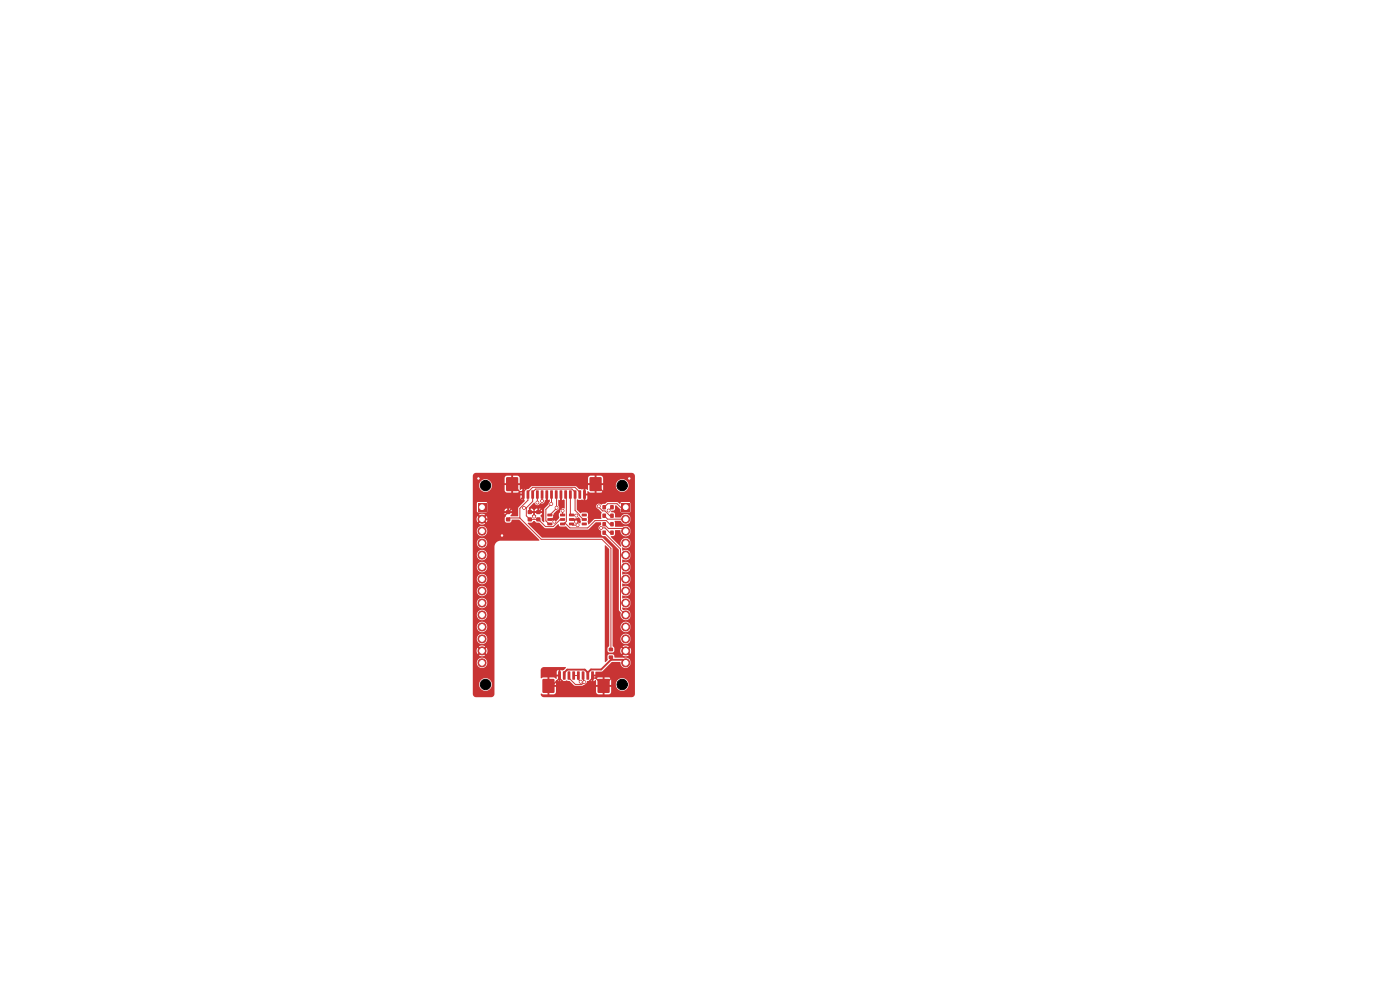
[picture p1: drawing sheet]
<svg xmlns="http://www.w3.org/2000/svg" width="297mm" height="210mm" viewBox="0 0 297 210" stroke-linecap="round" stroke-linejoin="round" font-family="sans-serif">
<g fill="#c83434">
<path d="M112 109.8h.8v.8h-.8z"/>
<path d="M112 108.2h.8v.8h-.8z"/>
<path d="M120.7 109h1l.1 .5h-1z"/>
<path d="M120.7 109.9h1l.1 .5-1 .1z"/>
<path d="M120.7 110.9h1l.1 .5h-1z"/>
<path d="M123.4 110.9h1l.1 .5h-1z"/>
<path d="M123.4 109.9h1l.1 .5-1 .1z"/>
<path d="M123.4 109h1l.1 .5h-1z"/>
<path d="M107.4 109.8h.8v.8h-.8z"/>
<path d="M107.4 108.2h.8v.8h-.8z"/>
<path d="M113.8 109.8h.8v.8h-.8z"/>
<path d="M113.8 108.2h.8v.8h-.8z"/>
<path d="M127.8 112.6h.7v.8h-.7z"/>
<path d="M129.5 112.6h.7v.8h-.7z"/>
<path d="M116.1 109h1l.1 .5h-1z"/>
<path d="M116.1 109.9h1l.1 .5-1 .1z"/>
<path d="M116.1 110.9h1l.1 .5h-1z"/>
<path d="M118.8 110.9h1l.1 .5h-1z"/>
<path d="M118.8 109.9h1l.1 .5-1 .1z"/>
<path d="M118.8 109h1l.1 .5h-1z"/>
<path d="M127.8 107.2h.7v.8h-.7z"/>
<path d="M129.5 107.2h.7v.8h-.7z"/>
<path d="M129.2 139.1h.8v.7h-.8z"/>
<path d="M129.2 137.4h.8v.7h-.8z"/>
<path d="M127.8 109h.7v.8h-.7z"/>
<path d="M129.5 109h.7v.8h-.7z"/>
<path d="M131.9 106.7h1.7v1.7h-1.7z"/>
</g>
<g fill="#c83434" stroke="#c83434" stroke-width=".21">
<circle cx="132.7" cy="110.1" r=".85"/>
<circle cx="132.7" cy="112.7" r=".85"/>
<circle cx="132.7" cy="115.2" r=".85"/>
<circle cx="132.7" cy="117.7" r=".85"/>
<circle cx="132.7" cy="120.3" r=".85"/>
<circle cx="132.7" cy="122.8" r=".85"/>
<circle cx="132.7" cy="125.4" r=".85"/>
<circle cx="132.7" cy="127.9" r=".85"/>
<circle cx="132.7" cy="130.4" r=".85"/>
<circle cx="132.7" cy="133" r=".85"/>
<circle cx="132.7" cy="135.5" r=".85"/>
<circle cx="132.7" cy="138.1" r=".85"/>
<circle cx="132.7" cy="140.6" r=".85"/>
</g>
<path d="M101.4 106.7h1.7v1.7h-1.7z" fill="#c83434"/>
<g fill="#c83434" stroke="#c83434" stroke-width=".21">
<circle cx="102.3" cy="110.1" r=".85"/>
<circle cx="102.3" cy="112.7" r=".85"/>
<circle cx="102.3" cy="115.2" r=".85"/>
<circle cx="102.3" cy="117.7" r=".85"/>
<circle cx="102.3" cy="120.3" r=".85"/>
<circle cx="102.3" cy="122.8" r=".85"/>
<circle cx="102.3" cy="125.4" r=".85"/>
<circle cx="102.3" cy="127.9" r=".85"/>
<circle cx="102.3" cy="130.4" r=".85"/>
<circle cx="102.3" cy="133" r=".85"/>
<circle cx="102.3" cy="135.5" r=".85"/>
<circle cx="102.3" cy="138.1" r=".85"/>
<circle cx="102.3" cy="140.6" r=".85"/>
</g>
<g fill="#c83434">
<path d="M118.4 142.4l.6 .1-.1 1.7-.5-.1z"/>
<path d="M119.4 142.4l.6 .1-.1 1.7-.5-.1z"/>
<path d="M120.4 142.4l.6 .1-.1 1.7-.5-.1z"/>
<path d="M121.4 142.4l.6 .1-.1 1.7-.5-.1z"/>
<path d="M122.4 142.4l.6 .1-.1 1.7-.5-.1z"/>
<path d="M123.4 142.4l.6 .1-.1 1.7-.5-.1z"/>
<path d="M124.4 142.4l.6 .1-.1 1.7-.5-.1z"/>
<path d="M125.4 142.4l.6 .1-.1 1.7-.5-.1z"/>
<path d="M115.1 144.1h2.5v2.8h-2.5z"/>
<path d="M126.8 144.1h2.5v2.8h-2.5z"/>
<path d="M127.8 110.8h.7v.8h-.7z"/>
<path d="M129.5 110.8h.7v.8h-.7z"/>
<path d="M123.7 104l.6 .1-.1 1.7-.5-.1z"/>
<path d="M122.7 104l.6 .1-.1 1.7-.5-.1z"/>
<path d="M121.7 104l.6 .1-.1 1.7-.5-.1z"/>
<path d="M120.7 104l.6 .1-.1 1.7-.5-.1z"/>
<path d="M119.7 104l.6 .1-.1 1.7-.5-.1z"/>
<path d="M118.7 104l.6 .1-.1 1.7-.5-.1z"/>
<path d="M117.7 104l.6 .1-.1 1.7-.5-.1z"/>
<path d="M116.7 104l.6 .1-.1 1.7-.5-.1z"/>
<path d="M115.7 104l.6 .1-.1 1.7-.5-.1z"/>
<path d="M114.7 104l.6 .1-.1 1.7-.5-.1z"/>
<path d="M113.7 104l.6 .1-.1 1.7-.5-.1z"/>
<path d="M112.7 104l.6 .1-.1 1.7-.5-.1z"/>
<path d="M111.7 104l.6 .1-.1 1.7-.5-.1z"/>
<path d="M110.7 104l.6 .1-.1 1.7-.5-.1z"/>
<path d="M125.1 101.3h2.5v2.8h-2.5z"/>
<path d="M107.4 101.3h2.5v2.8h-2.5z"/>
</g>
<g fill="#c83434" stroke="#c83434" stroke-width=".21">
<circle cx="111.2" cy="107.7" r=".3"/>
<circle cx="101.5" cy="101.5" r=".3"/>
<circle cx="113.3" cy="109.6" r=".3"/>
<circle cx="122.2" cy="110.7" r=".3"/>
<circle cx="117.6" cy="110.7" r=".3"/>
<circle cx="106.5" cy="113.6" r=".3"/>
<circle cx="133.5" cy="101.5" r=".3"/>
<circle cx="122.3" cy="109.4" r=".3"/>
<circle cx="122.5" cy="111.4" r=".3"/>
<circle cx="114" cy="106.6" r=".3"/>
<circle cx="119.4" cy="108.3" r=".3"/>
<circle cx="115" cy="106.3" r=".3"/>
<circle cx="127.5" cy="112" r=".3"/>
<circle cx="129.1" cy="108.3" r=".3"/>
<circle cx="118.1" cy="107.7" r=".3"/>
<circle cx="116.9" cy="106.9" r=".3"/>
<circle cx="127" cy="107.4" r=".3"/>
<circle cx="123.2" cy="144.6" r=".3"/>
<circle cx="124" cy="144.7" r=".3"/>
</g>
<g fill="none" stroke="#c83434" stroke-width=".21">
<path d="M110.3 109.9l4.5 4.5h12.9l1.9 1.9v21.5M110.3 109.9h-2.2l-.3 .3M111.2 107.7h.5M111.7 107.7l1.3-1.3v-2l.7-.7h7.6l.7 .7v3.9l1.8 1.9h.1M111.7 107.7v1.7l.7 .8h1.8l1.5 1.5h1.7l1.5-1.5h.4M114 104.9v1.7M115 104.9v1.4M117 104.9v2l-1.2 1.1v2.5l.7 .7h.1M118 104.9l.1 2.9-1.5 1.5M119.3 108.3v1M119.8 110.9l1.1 1.1h3.8l1.5-1.6h2.4l.8 .8h.4M120 104.9l.2 .2v5.5l-.6 .6h-.3"/>
<path d="M121 104.9v4.1l.2 .3 1.1 .1M121.2 111.2l.3 .2h1M123 104.9v-.5l-1-1h-9l-1 1v1.7l-1.7 1.7v2.1M127 107.4v.2l.8 .8h.5l1.1 1h.4M127.5 112h.9l1 1h.4M128.2 109.4l.7 .7h3.8M128.2 113l3.4 3.5v12.8l1.1 1.2M128.2 111.2l.9 .9h3.1l.5 .6M129.8 107.6l-.7 .7M132.7 107.6h-1.1l-.7-.8h-2l-.7 .8M120.7 143.3v.5l1.4 1.4h1.3l.4-.4-.1-1.5M121.7 143.3h1v.8l.5 .5"/>
<path d="M123.8 144.7h.2"/>
</g>
<g fill="none" stroke="#c83434" stroke-width=".3">
<path d="M108.6 102.7l1.6 1.6h.8M111 104.3v1.1l-4.7 4.7h-4M113.3 108.6v1M116 104.9v1.9l-1.8 1.8h-1.8M117.3 110h-.5l-.2 .2M117.3 110l.3 .4v.3M117.6 110.7h.1M119 104.9v2.9l-1.5 1.5v.5l-.2 .2M121.2 110.2h.5l.5 .5M124 103.3l.6-.6h1.7l3.1 3.1h3.7l.8 .8v30.3l-1.2 1.2 1.2 1.2v1.8l-1.4 1.4h-1.5l-2.9 3-1.7-1.7h-.7M124 103.3l-.3-.3h-11.4l-1.3 1.3M124 103.3v1.6"/>
<path d="M118.7 143.3v.6M118.7 143.9l-1.6 1.6h-.8M125.7 143.8l-1.8 1.8h-3.5l-1.7-1.7M125.7 143.3v.5"/>
</g>
<path d="M129.6 140l-2.1 2h-2.1l-.7 .7M129.6 140h2.5l.6 .6M129.6 139.4v.6M124.7 142.7l-.6-.7h-3.8l-.6 .7v.6M124.7 142.7v.6" fill="none" stroke="#c83434" stroke-width=".4"/>
<g fill="#c83434">
<path d="M100.5 100.5l.5-.2h33a.7 .7 0 0 1 .7 .7v46.2a.7 .7 0 0 1-.7 .7h-18.6a.56 .56 0 0 1-.6-.8l.5 .2h2.1l.4-.2 .1-.3h8.6l.1 .3 .3 .2h2.2l.4-.2 .1-.2v-1.2h-1.4v1.6h-.4v-1.6h-1.3v1.1h-8.6v-1.1h-1.4v1.6h-.4v-3.6h.4v1.6h1.4l.1-1 .5 .2v-1h-.4l-.1 .5-.6-.3h-2.1l-.5 .2-.1-1.4h3.4v.6h.4v-1l-.4 .4h-3.4v-.3a.7 .7 0 0 1 .7-.7h4.6v.2l-.4 .4-.4 .1-.3-.1v2.4l1.3-.2 .6 .2 1.2 1h1.5l.3-.2a.79 .79 0 0 0 .8-.8l.6-.1 .7 .1 .5-.2 .1 1h3.1v-.2h1v.2a1.35 1.35 0 0 0 2.1 1.1 1.35 1.35 0 0 0 0-2.4 1.35 1.35 0 0 0-2.1 1.1h-1v-1l-.2-.3-1.2-.1v1.6h-.4v-1.6h-.9l-.5 .3-.1-.5h-.4v1h-.4v-1.1l.3-.3h.5l.1-.6 1.4-.1 2-2 1.8 .1a1.12 1.12 0 0 0 1.3 1.1 1.12 1.12 0 0 0 .9-1.4 1.12 1.12 0 0 0-1.6-.7h-1.8l-.3-.7h-.9l-.3 .3v.9l-.4 .4-.2-.1v-24.5l.1-.1 .8 .8v20.5l-.3 .4v.7l.3 .3h.7l.3-.1 .1-.3h1.3l.2 .7 .5-.4 .3 .2-.5 .6a1.14 1.14 0 0 0 1.3-.1l-.5-.5 .3-.2 .5 .4a1.14 1.14 0 0 0 0-1.3l-.5 .5-.3-.3 .4-.5a1.14 1.14 0 0 0-1.2 0l.5 .5-.3 .3-.5-.5-.2 .6h-1.3v-.6l-.3-.4v-1.6h1.6v.2a1.1 1.1 0 0 0 1.7 .9 1.1 1.1 0 0 0 0-1.9 1.1 1.1 0 0 0-1.7 .8h-1.6v-2.5h1.6v.2a1.1 1.1 0 0 0 1.7 .8 1.1 1.1 0 0 0 0-1.9 1.1 1.1 0 0 0-1.7 .9h-1.6l-.1-16.8-2.2-2h-12.7l-3-3.1 .1-.1h.7l.3-.3 .3-.1 .4 .4h.6l1.3 1.2 1.8-.1 1-.8 .3 .5 1.2-.1 .9 .7h3.9l1.6-1.5h1.1v.5a.68 .68 0 0 0-.5 .7 .68 .68 0 0 0 .5 .7l.2 .9 .7 .2 2.9 2.8v12.8l.4 .5a1.12 1.12 0 0 0 .5 1.6 1.12 1.12 0 0 0 1.5-.7 1.12 1.12 0 0 0-.9-1.5 .56 .56 0 0 1-.8-.1l.1-.4a1.13 1.13 0 0 0 1.7-1 1.13 1.13 0 0 0-1.8-.8v-.6l.1-.1a1.13 1.13 0 0 0 1.7-1 1.13 1.13 0 0 0-1.8-.9v-.5l.1-.1a1.13 1.13 0 0 0 1.7-1.1 1.13 1.13 0 0 0-1.8-.8v-.6l.1-.1a1.13 1.13 0 0 0 1.7-1 1.13 1.13 0 0 0-1.8-.9v-.5l.1-.1a1.13 1.13 0 0 0 1.7-1.1 1.13 1.13 0 0 0-1.8-.8l-.1-.7a1.32 1.32 0 0 0 1.9-.6 1.13 1.13 0 0 0-1.3-1.4 1.13 1.13 0 0 0-.7 1.8h-.2l-2-2 .8-.4 .1-1 1-.1 .1 .2a1.1 1.1 0 0 0 1.3 1.2 1.1 1.1 0 0 0 .9-1.5 1.1 1.1 0 0 0-1.6-.6h-1.7l-.1-1.2h1.3a1.12 1.12 0 0 0 1.7 .5 1.12 1.12 0 0 0 0-1.8 1.12 1.12 0 0 0-1.7 .6h-1.2l-.1-.9-.3-.2h-.4v-.3l.6-.2 .2-.9 .2-.1 .9 .8 .2 .7h1.9l.1-.2v-1.8l-.1-.2h-1.8l-.4 .4-.6-.4h-2l-.5 .4h-.5l-.3 .2a.59 .59 0 0 0-1-.1 .59 .59 0 0 0 .3 1l.8 .7-.2 .4 .1 .9-1.5 .1-1.3 1.1-.2-.5 .1-1.7-.3-.3h-.9l-.4 .2-.7-.7v-2.1l.1-.2 1.7 .2 .4-.2v-.8h-.4v1h-.4v-2.4h.4v1h.4l.1-.5 .6 .3h2.2l.4-.4v-1.2h-1.4v1.6h-.3v-1.6h-1.4v.9l-.2 .2-.4-.3-.7 .1-.7-.1-.8-.7-9.1 .1-.8 .6-.6 .1-.3-.1v2.4l.1 .1-1.3 1.5-.1 1.8h-1.5l-.1-.1 .3-.6h-1.6l.4 .6-.3 .4v.7l.3 .4h.7l.3-.2 .2-.5h1.6l4.2 4.4-8.2 .1a1.3 1.3 0 0 0-1.3 1.2v31.3a.7 .7 0 0 1-.7 .7h-3.2a.7 .7 0 0 1-.7-.7v-2.1h1.3a1.35 1.35 0 0 0 1.9 1.4 1.35 1.35 0 0 0 .4-2.3 1.35 1.35 0 0 0-2.2 .7l-.1 .2h-1.3v-4.6h.9a1.1 1.1 0 0 0 1.5 1.1 1.1 1.1 0 0 0 .3-1.8 1.1 1.1 0 0 0-1.8 .6v.1h-.9v-2.5h.8l.2 .7 .5-.4 .3 .2-.4 .6a1.14 1.14 0 0 0 1.2-.1l-.5-.5 .3-.2 .5 .4a1.14 1.14 0 0 0 0-1.3l-.5 .5-.3-.3 .5-.5a1.14 1.14 0 0 0-1.3 0l.5 .5-.3 .3-.5-.5-.2 .6h-.8v-2.6h.9a1.1 1.1 0 0 0 1.5 1.1 1.1 1.1 0 0 0 .3-1.8 1.1 1.1 0 0 0-1.8 .6v.1h-.9v-2.5h.9a1.1 1.1 0 0 0 1.5 1.1 1.1 1.1 0 0 0 .3-1.9 1.1 1.1 0 0 0-1.8 .6v.2h-.9v-2.5h.9a1.1 1.1 0 0 0 1.5 1.1 1.1 1.1 0 0 0 .3-1.9 1.1 1.1 0 0 0-1.8 .6v.2h-.9v-2.6h.9a1.1 1.1 0 0 0 1.5 1.1 1.1 1.1 0 0 0 .3-1.8 1.1 1.1 0 0 0-1.8 .6v.1h-.9v-2.5h.9a1.1 1.1 0 0 0 1.5 1.1 1.1 1.1 0 0 0 .3-1.9 1.1 1.1 0 0 0-1.8 .6v.2h-.9v-2.6h.9a1.1 1.1 0 0 0 1.5 1.1 1.1 1.1 0 0 0 .3-1.8 1.1 1.1 0 0 0-1.8 .6v.1h-.9v-2.5h.9a1.1 1.1 0 0 0 1.5 1.1 1.1 1.1 0 0 0 .3-1.9 1.1 1.1 0 0 0-1.8 .6v.2h-.9v-2.5h.9a1.1 1.1 0 0 0 1.5 1.1 1.1 1.1 0 0 0 .3-1.9 1.1 1.1 0 0 0-1.8 .6v.2h-.9v-2.6h.9a1.11 1.11 0 0 0 1.5 1.2 1.11 1.11 0 0 0 .3-1.9 1.11 1.11 0 0 0-1.8 .6v.1h-.9v-2.5h.9a1.1 1.1 0 0 0 1.5 1.1 1.1 1.1 0 0 0 .3-1.9 1.1 1.1 0 0 0-1.8 .6v.2h-.9v-2.6h.8l.2 .8 .5-.5 .3 .3-.4 .5a1.14 1.14 0 0 0 1.2 0l-.5-.5 .3-.3 .5 .4a1.14 1.14 0 0 0 0-1.2l-.5 .4-.3-.2 .5-.6a1.14 1.14 0 0 0-1.3 .1l.5 .5-.3 .2-.5-.4-.2 .5h-.8v-3.3h.9v1.8l.1 .2h1.8l.3-.3h5.2a.52 .52 0 0 0-.6-.5v.5h-.4v-.5l-.4 .1-.2 .4h-3.6l-.1-1.8-1.9-.1-.2 .2h-.9v-1h10.1l.4 .4v-1h-.4v.6h-10.1v-2.8h1.3v.2a1.35 1.35 0 0 0 .9 1.2 1.35 1.35 0 0 0 1.4-.3h3.2l.1 .3 .4 .2h2.1l.6-.3 .1 .5h.4v-1l-.5 .2-.1-1h-1.4v1.6h-.4l.1-1.6h-1.4v1.1h-3.2l.4-.5 .1-.6h26.2v.2a1.35 1.35 0 0 0 2.1 1.1 1.35 1.35 0 0 0 0-2.4 1.35 1.35 0 0 0-2.1 1.1h-26.2l-.1-.2a1.35 1.35 0 0 0-1.4-1.1 1.35 1.35 0 0 0-1.3 1.3h-1.3v-1.5h6.8v1.1h3.1v-1.1h14.6v1.1h3.1v-1.1l-.1-.3-.3-.2h-1v1.6h-.3v-1.6h-1l-.3 .2-.1 .3h-14.6l-.1-.3-.3-.2h-1v1.6h-.3v-1.6h-1l-.3 .2-.1 .3h-6.8z"/>
<path d="M121.3 110.1l.8-.1 .5-.2a.7 .7 0 0 1 .6 .8v.2a.2 .2 0 0 1-.1 .2 .2 .2 0 0 1-.2 0l-.8-.1-.1-.2 .1-.3h-.8z"/>
<path d="M118.8 105h.4v1.1l.3-.1 .3 .1v1.7a.72 .72 0 0 0-.8 .1 .72 .72 0 0 0-.2 .8l-.2 .3 .1 .7-.2 .3-1 .9-.1-.2 .1-.3h-.8v-.3l.8-.1-.1-.3 .1-.7 .6-.7a.61 .61 0 0 0 .5-.4 .61 .61 0 0 0-.2-.7v-1.1l.2-.1 .2 .1z"/>
<path d="M112.2 107.7l1.2-1.1a.64 .64 0 0 0 .6 .6 .64 .64 0 0 0 .6-.5h.1a.63 .63 0 0 0 .7 0 .63 .63 0 0 0 .2-.6h.2v-1.1l.3-.1 .1 1.2 .4-.1v.4l-.2 .6-.9 .9-.1 2.9-.4-.4-.1-.6-.3-.3 .4-.7h-1.6l.4 .6-.3 .4h-.3l-.4-.4 .4-.6h-.7l-.3-.3 1-.1h1.8a.52 .52 0 0 0-.6-.5v.5h-.4v-.5l-.4 .1-.2 .4h-.2l-.2-.4-.4-.1v.5h-.4z"/>
</g>
<g fill="#fff" stroke="#fff" stroke-width=".21">
<circle cx="111.2" cy="107.7" r=".15"/>
<circle cx="101.5" cy="101.5" r=".15"/>
<circle cx="113.3" cy="109.6" r=".15"/>
<circle cx="122.2" cy="110.7" r=".15"/>
<circle cx="117.6" cy="110.7" r=".15"/>
<circle cx="106.5" cy="113.6" r=".15"/>
<circle cx="133.5" cy="101.5" r=".15"/>
<circle cx="122.3" cy="109.4" r=".15"/>
<circle cx="122.5" cy="111.4" r=".15"/>
<circle cx="114" cy="106.6" r=".15"/>
<circle cx="119.3" cy="108.3" r=".15"/>
<circle cx="115" cy="106.3" r=".15"/>
<circle cx="127.5" cy="112" r=".15"/>
<circle cx="129.1" cy="108.3" r=".15"/>
<circle cx="118.1" cy="107.7" r=".15"/>
<circle cx="116.9" cy="106.9" r=".15"/>
<circle cx="127" cy="107.4" r=".15"/>
<circle cx="123.2" cy="144.6" r=".15"/>
<circle cx="124" cy="144.7" r=".15"/>
<circle cx="132.7" cy="107.6" r=".5"/>
<circle cx="132.7" cy="110.1" r=".5"/>
<circle cx="132.7" cy="112.7" r=".5"/>
<circle cx="132.7" cy="115.2" r=".5"/>
<circle cx="132.7" cy="117.7" r=".5"/>
<circle cx="132.7" cy="120.3" r=".5"/>
<circle cx="132.7" cy="122.8" r=".5"/>
<circle cx="132.7" cy="125.4" r=".5"/>
<circle cx="132.7" cy="127.9" r=".5"/>
<circle cx="132.7" cy="130.4" r=".5"/>
<circle cx="132.7" cy="133" r=".5"/>
<circle cx="132.7" cy="135.5" r=".5"/>
<circle cx="132.7" cy="138.1" r=".5"/>
<circle cx="132.7" cy="140.6" r=".5"/>
<circle cx="102.3" cy="107.6" r=".5"/>
<circle cx="102.3" cy="110.1" r=".5"/>
<circle cx="102.3" cy="112.7" r=".5"/>
<circle cx="102.3" cy="115.2" r=".5"/>
<circle cx="102.3" cy="117.7" r=".5"/>
<circle cx="102.3" cy="120.3" r=".5"/>
<circle cx="102.3" cy="122.8" r=".5"/>
<circle cx="102.3" cy="125.4" r=".5"/>
<circle cx="102.3" cy="127.9" r=".5"/>
<circle cx="102.3" cy="130.4" r=".5"/>
<circle cx="102.3" cy="133" r=".5"/>
<circle cx="102.3" cy="135.5" r=".5"/>
<circle cx="102.3" cy="138.1" r=".5"/>
<circle cx="102.3" cy="140.6" r=".5"/>
</g>
<g fill="#000" stroke="#000" stroke-width=".21">
<circle cx="103" cy="103" r="1.1"/>
<circle cx="132" cy="103" r="1.1"/>
<circle cx="103" cy="145.2" r="1.1"/>
<circle cx="132" cy="145.2" r="1.1"/>
</g>
</svg>
